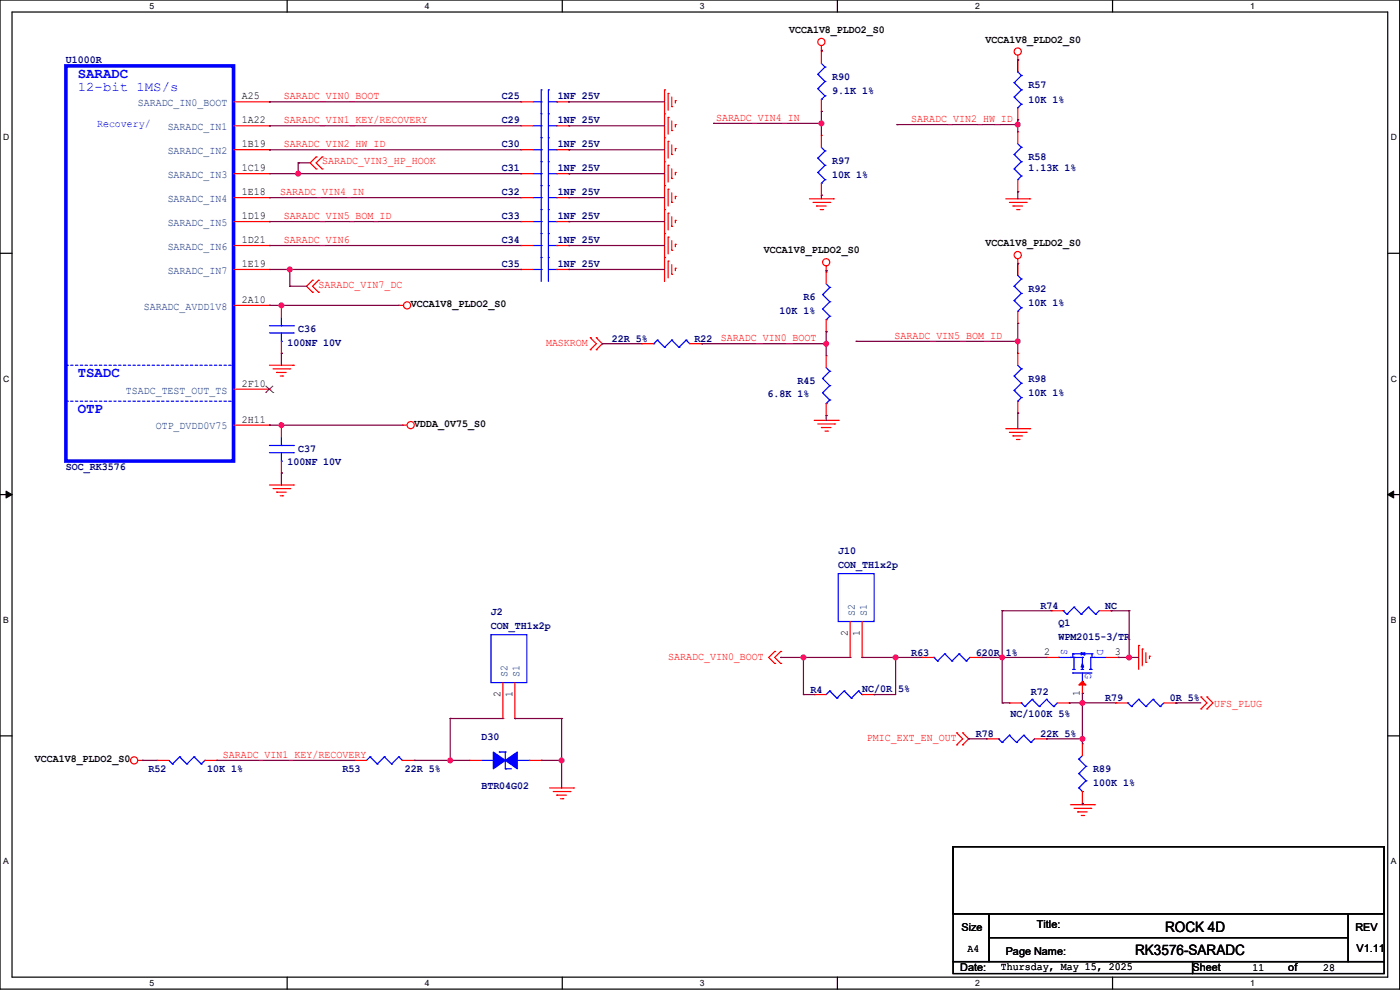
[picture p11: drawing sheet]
<svg xmlns="http://www.w3.org/2000/svg" width="594mm" height="420mm" viewBox="0 0 594 420" stroke-linecap="round" stroke-linejoin="round" font-family="sans-serif">
<defs><g id="words">
<g font-size="6.1" fill="#00f">
<text x="33" y="33">SARADC</text>
<text x="33" y="160">TSADC</text>
<text x="33" y="175.3">OTP</text>
</g>
<g font-size="6.1">
<text x="494.3" y="395.2">ROCK 4D</text>
<text x="481.6" y="405.3">RK3576-SARADC</text>
</g>
<text font-size="5.6" fill="#00f" x="33" y="38.7">12-bit 1MS/s</text>
<g font-size="4.6">
<text x="334.8" y="14">VCCA1V8_PLDO2_S0</text>
<text x="418.1" y="18.1">VCCA1V8_PLDO2_S0</text>
<text x="102.6" y="42.2">A25</text>
<text x="102.6" y="52.3">1A22</text>
<text x="102.6" y="62.5">1B19</text>
<text x="102.6" y="72.6">1C19</text>
<text x="102.6" y="82.8">1E18</text>
<text x="102.6" y="93">1D19</text>
<text x="102.6" y="103.1">1D21</text>
<text x="324.1" y="107.5">VCCA1V8_PLDO2_S0</text>
<text x="418.1" y="104.5">VCCA1V8_PLDO2_S0</text>
<text x="102.6" y="113.3">1E19</text>
<text x="102.6" y="128.5">2A10</text>
<text x="174.3" y="130.4">VCCA1V8_PLDO2_S0</text>
<text x="102.6" y="164.1">2F10</text>
<text x="102.6" y="179.3">2H11</text>
<text x="175.8" y="181.2">VDDA_0V75_S0</text>
<text x="359.7" y="269.8" transform="rotate(-90 359.7 269.8)">2</text>
<text x="364.7" y="269.8" transform="rotate(-90 364.7 269.8)">1</text>
<text x="443" y="277.9">2</text>
<text x="473" y="277.9">3</text>
<text x="212.3" y="295.7" transform="rotate(-90 212.3 295.7)">2</text>
<text x="217.4" y="295.7" transform="rotate(-90 217.4 295.7)">1</text>
<text x="458.2" y="295.2" transform="rotate(-90 458.2 295.2)">1</text>
<text x="14.8" y="323.4">VCCA1V8_PLDO2_S0</text>
<text x="407.9" y="394.8">Size</text>
<text x="439.9" y="393.8">Title:</text>
<text x="575.1" y="394.8">REV</text>
<text x="410.5" y="404">A4</text>
<text x="426.7" y="404.9">Page Name:</text>
<text x="575.6" y="403.9">V1.11</text>
<text x="407.4" y="412">Date:</text>
<text x="424.7" y="411.6">Thursday, May 15, 2025</text>
<text x="506" y="412">Sheet</text>
<text x="531.4" y="412.1">11</text>
<text x="546.6" y="412">of</text>
<text x="561.4" y="412.1">28</text>
</g>
<g font-size="4.6" fill="#000080">
<text x="28" y="26.7">U1000R</text>
<text x="353.1" y="33.8">R90</text>
<text x="212.9" y="42">C25</text>
<text x="236.7" y="42">1NF 25V</text>
<text x="353.1" y="39.9">9.1K 1%</text>
<text x="436.4" y="37.4">R57</text>
<text x="436.4" y="43.5">10K 1%</text>
<text x="212.9" y="52.1">C29</text>
<text x="236.7" y="52.1">1NF 25V</text>
<text x="212.9" y="62.3">C30</text>
<text x="236.7" y="62.3">1NF 25V</text>
<text x="353.1" y="69.4">R97</text>
<text x="436.4" y="67.9">R58</text>
<text x="212.9" y="72.5">C31</text>
<text x="236.7" y="72.5">1NF 25V</text>
<text x="353.1" y="75.5">10K 1%</text>
<text x="436.4" y="72.5">1.13K 1%</text>
<text x="212.9" y="82.6">C32</text>
<text x="236.7" y="82.6">1NF 25V</text>
<text x="212.9" y="92.8">C33</text>
<text x="236.7" y="92.8">1NF 25V</text>
<text x="212.9" y="102.9">C34</text>
<text x="236.7" y="102.9">1NF 25V</text>
<text x="212.9" y="113.1">C35</text>
<text x="236.7" y="113.1">1NF 25V</text>
<text x="436.4" y="123.8">R92</text>
<text x="340.9" y="127.3">R6</text>
<text x="436.4" y="129.9">10K 1%</text>
<text x="330.7" y="133.4">10K 1%</text>
<text x="126.5" y="141">C36</text>
<text x="121.9" y="146.6">100NF 10V</text>
<text x="259.6" y="145.1">22R 5%</text>
<text x="294.7" y="145.1">R22</text>
<text x="436.4" y="161.9">R98</text>
<text x="338.3" y="162.9">R45</text>
<text x="436.4" y="168">10K 1%</text>
<text x="325.6" y="168.5">6.8K 1%</text>
<text x="126.5" y="191.8">C37</text>
<text x="121.9" y="197.4">100NF 10V</text>
<text x="28" y="199.5">SOC_RK3576</text>
<text x="355.6" y="235">J10</text>
<text x="355.6" y="241.1">CON_TH1x2p</text>
<text x="208.3" y="260.9">J2</text>
<text x="441.5" y="258.4">R74</text>
<text x="468.9" y="258.4">NC</text>
<text x="208.3" y="267">CON_TH1x2p</text>
<text x="449.1" y="265.5">Q1</text>
<text x="449.1" y="271.6">WPM2015-3/TR</text>
<text x="386.6" y="278.2">R63</text>
<text x="414" y="278.2">620R 1%</text>
<text x="343.9" y="293.9">R4</text>
<text x="365.8" y="293.4">NC/0R 5%</text>
<text x="437.4" y="295">R72</text>
<text x="468.9" y="297.5">R79</text>
<text x="496.3" y="297.5">0R 5%</text>
<text x="428.8" y="304.1">NC/100K 5%</text>
<text x="204.2" y="313.8">D30</text>
<text x="414" y="312.7">R78</text>
<text x="441.5" y="312.7">22K 5%</text>
<text x="63" y="327.5">R52</text>
<text x="87.9" y="327.5">10K 1%</text>
<text x="145.3" y="327.5">R53</text>
<text x="171.7" y="327.5">22R 5%</text>
<text x="463.8" y="327.5">R89</text>
<text x="204.2" y="334.6">BTR04G02</text>
<text x="463.8" y="333.6">100K 1%</text>
</g>
<g font-size="4.6" fill="#004080">
<text x="58.4" y="45">SARADC_IN0_BOOT</text>
<text x="71.1" y="55.2">SARADC_IN1</text>
<text x="71.1" y="65.3">SARADC_IN2</text>
<text x="71.1" y="75.5">SARADC_IN3</text>
<text x="71.1" y="85.7">SARADC_IN4</text>
<text x="71.1" y="95.8">SARADC_IN5</text>
<text x="71.1" y="106">SARADC_IN6</text>
<text x="71.1" y="116.1">SARADC_IN7</text>
<text x="61" y="131.4">SARADC_AVDD1V8</text>
<text x="53.4" y="166.9">TSADC_TEST_OUT_TS</text>
<text x="66.1" y="182.2">OTP_DVDD0V75</text>
<text x="362.6" y="261.1" transform="rotate(-90 362.6 261.1)">S2</text>
<text x="367.7" y="261.1" transform="rotate(-90 367.7 261.1)">S1</text>
<text x="215.3" y="287" transform="rotate(-90 215.3 287)">S2</text>
<text x="220.4" y="287" transform="rotate(-90 220.4 287)">S1</text>
</g>
<g font-size="4.6" fill="#f00">
<text x="120.4" y="42.1">SARADC_VIN0_BOOT</text>
<text x="120.4" y="52.2">SARADC_VIN1_KEY/RECOVERY</text>
<text x="303.8" y="51.2">SARADC_VIN4_IN</text>
<text x="386.6" y="51.7">SARADC_VIN2_HW_ID</text>
<text x="120.4" y="62.4">SARADC_VIN2_HW_ID</text>
<text x="136.7" y="69.7">SARADC_VIN3_HP_HOOK</text>
<text x="118.9" y="82.7">SARADC_VIN4_IN</text>
<text x="120.4" y="92.9">SARADC_VIN5_BOM_ID</text>
<text x="120.4" y="103">SARADC_VIN6</text>
<text x="135.1" y="122">SARADC_VIN7_DC</text>
<text x="379.5" y="143.7">SARADC_VIN5_BOM_ID</text>
<text x="231.7" y="146.9">MASKROM</text>
<text x="305.8" y="144.7">SARADC_VIN0_BOOT</text>
<text x="283.5" y="280">SARADC_VIN0_BOOT</text>
<text x="515.1" y="299.8">UFS_PLUG</text>
<text x="367.8" y="314.6">PMIC_EXT_EN_OUT</text>
<text x="94.5" y="321.5">SARADC_VIN1_KEY/RECOVERY</text>
</g>
<g font-size="4.6" fill="#00f">
<text x="41.2" y="54">Recovery/</text>
<text x="450.3" y="275.4" transform="rotate(90 450.3 275.4)">S</text>
<text x="465.5" y="275.4" transform="rotate(90 465.5 275.4)">D</text>
<text x="460.4" y="285.5" transform="rotate(90 460.4 285.5)">G</text>
</g>
<g font-size="3.6">
<text x="63.5" y="3.8">5</text>
<text x="180.2" y="3.8">4</text>
<text x="296.9" y="3.8">3</text>
<text x="413.7" y="3.8">2</text>
<text x="530.4" y="3.8">1</text>
<text x="1.3" y="59.5">D</text>
<text x="590.1" y="59.5">D</text>
<text x="1.3" y="161.9">C</text>
<text x="590.1" y="161.9">C</text>
<text x="1.3" y="264.3">B</text>
<text x="590.1" y="264.3">B</text>
<text x="1.3" y="366.6">A</text>
<text x="590.1" y="366.6">A</text>
<text x="63.5" y="418.3">5</text>
<text x="180.2" y="418.3">4</text>
<text x="296.9" y="418.3">3</text>
<text x="413.7" y="418.3">2</text>
<text x="530.4" y="418.3">1</text>
</g>
</g></defs>
<path d="M0 0h593.9v419.6h-593.9zM5.1 5.1h583.7v409.4h-583.7z" fill="none" stroke="#000" stroke-width=".51"/>
<g fill="#fff">
<path d="M63.5 .5h2v4.1h-2z"/>
<path d="M63.5 415.1h2v4h-2z"/>
</g>
<path d="M121.8 0v5.1M121.8 414.5v5.1" fill="none" stroke="#000" stroke-width=".51"/>
<g fill="#fff">
<path d="M180.2 .5h2v4.1h-2z"/>
<path d="M180.2 415.1h2v4h-2z"/>
</g>
<path d="M238.6 0v5.1M238.6 414.5v5.1" fill="none" stroke="#000" stroke-width=".51"/>
<g fill="#fff">
<path d="M296.9 .5h2.1v4.1h-2.1z"/>
<path d="M296.9 415.1h2.1v4h-2.1z"/>
</g>
<path d="M355.3 0v5.1M355.3 414.5v5.1" fill="none" stroke="#000" stroke-width=".51"/>
<g fill="#fff">
<path d="M413.7 .5h2v4.1h-2z"/>
<path d="M413.7 415.1h2v4h-2z"/>
</g>
<path d="M472 0v5.1M472 414.5v5.1" fill="none" stroke="#000" stroke-width=".51"/>
<g fill="#fff">
<path d="M530.4 .5h2v4.1h-2z"/>
<path d="M530.4 415.1h2v4h-2z"/>
<path d="M1.3 56.3h2.6v4h-2.6z"/>
<path d="M590.1 56.3h2.6v4h-2.6z"/>
<path d="M1.3 158.6h2.6v4.1h-2.6z"/>
<path d="M590.1 158.6h2.6v4.1h-2.6z"/>
</g>
<path d="M0 107.5h5.1M588.8 107.5h5.1" fill="none" stroke="#000" stroke-width=".51"/>
<g fill="#fff">
<path d="M1.3 261h2.4v4.1h-2.4z"/>
<path d="M590.1 261h2.4v4.1h-2.4z"/>
</g>
<path d="M0 209.8h5.1M588.8 209.8h5.1" fill="none" stroke="#000" stroke-width=".51"/>
<path d="M2.6 208.3l2.5 1.5-2.5 1.5zM588.8 209.8l2.5-1.5v3z" fill="#000" stroke="#000" stroke-width=".42"/>
<g fill="#fff">
<path d="M1.3 363.4h2.4v4h-2.4z"/>
<path d="M590.1 363.4h2.4v4h-2.4z"/>
</g>
<path d="M0 312.2h5.1M588.8 312.2h5.1" fill="none" stroke="#000" stroke-width=".51"/>
<path d="M343.4 84.3h10.2" fill="none" stroke="#f00" stroke-width=".51"/>
<circle cx="353.6" cy="84.3" r=".25" fill="#f00"/>
<path d="M345 85.9h7.1" fill="none" stroke="#f00" stroke-width=".51"/>
<circle cx="352.1" cy="85.9" r=".25" fill="#f00"/>
<path d="M346.5 87.4h4" fill="none" stroke="#f00" stroke-width=".51"/>
<circle cx="346.5" cy="87.4" r=".25" fill="#f00"/>
<path d="M348 88.9h1" fill="none" stroke="#f00" stroke-width=".51"/>
<circle cx="349" cy="88.9" r=".25" fill="#f00"/>
<path d="M431.8 23.4v2" fill="none" stroke="#f00" stroke-width=".51"/>
<circle cx="431.8" cy="25.4" r=".25" fill="#f00"/>
<g fill="none" stroke="#f00" stroke-width=".51">
<path d="M426.7 84.3h10.2"/>
<circle cx="431.8" cy="21.9" r="1.51"/>
</g>
<circle cx="436.9" cy="84.3" r=".25" fill="#f00"/>
<path d="M428.3 85.9h7.1" fill="none" stroke="#f00" stroke-width=".51"/>
<circle cx="435.4" cy="85.9" r=".25" fill="#f00"/>
<path d="M429.8 87.4h4.1" fill="none" stroke="#f00" stroke-width=".51"/>
<circle cx="429.8" cy="87.4" r=".25" fill="#f00"/>
<path d="M431.3 88.9h1" fill="none" stroke="#f00" stroke-width=".51"/>
<circle cx="432.3" cy="88.9" r=".25" fill="#f00"/>
<path d="M431.8 109.7v2.1" fill="none" stroke="#f00" stroke-width=".51"/>
<circle cx="431.8" cy="111.8" r=".25" fill="#f00"/>
<g fill="none" stroke="#f00" stroke-width=".51">
<path d="M426.7 181.9h10.2"/>
<circle cx="431.8" cy="108.2" r="1.51"/>
</g>
<circle cx="436.9" cy="181.9" r=".25" fill="#f00"/>
<path d="M428.3 183.4h7.1" fill="none" stroke="#f00" stroke-width=".51"/>
<circle cx="435.4" cy="183.4" r=".25" fill="#f00"/>
<path d="M429.8 184.9h4.1" fill="none" stroke="#f00" stroke-width=".51"/>
<circle cx="429.8" cy="184.9" r=".25" fill="#f00"/>
<path d="M431.3 186.5h1" fill="none" stroke="#f00" stroke-width=".51"/>
<circle cx="432.3" cy="186.5" r=".25" fill="#f00"/>
<path d="M170.7 180.4h2" fill="none" stroke="#f00" stroke-width=".51"/>
<circle cx="170.7" cy="180.4" r=".25" fill="#f00"/>
<g fill="none" stroke="#f00" stroke-width=".51">
<path d="M169.2 129.6h2"/>
<circle cx="174.3" cy="180.4" r="1.51"/>
</g>
<circle cx="169.2" cy="129.6" r=".25" fill="#f00"/>
<g fill="none" stroke="#f00" stroke-width=".51">
<path d="M114.3 155h10.2"/>
<circle cx="172.7" cy="129.6" r="1.51"/>
</g>
<circle cx="124.5" cy="155" r=".25" fill="#f00"/>
<path d="M115.8 156.5h7.2" fill="none" stroke="#f00" stroke-width=".51"/>
<circle cx="123" cy="156.5" r=".25" fill="#f00"/>
<path d="M117.4 158h4" fill="none" stroke="#f00" stroke-width=".51"/>
<circle cx="117.4" cy="158" r=".25" fill="#f00"/>
<path d="M118.9 159.5h1" fill="none" stroke="#f00" stroke-width=".51"/>
<circle cx="119.9" cy="159.5" r=".25" fill="#f00"/>
<path d="M114.3 205.8h10.2" fill="none" stroke="#f00" stroke-width=".51"/>
<circle cx="124.5" cy="205.8" r=".25" fill="#f00"/>
<path d="M115.8 207.3h7.2" fill="none" stroke="#f00" stroke-width=".51"/>
<circle cx="123" cy="207.3" r=".25" fill="#f00"/>
<path d="M117.4 208.8h4" fill="none" stroke="#f00" stroke-width=".51"/>
<circle cx="117.4" cy="208.8" r=".25" fill="#f00"/>
<path d="M118.9 210.3h1" fill="none" stroke="#f00" stroke-width=".51"/>
<circle cx="119.9" cy="210.3" r=".25" fill="#f00"/>
<path d="M350.5 112.8v2" fill="none" stroke="#f00" stroke-width=".51"/>
<circle cx="350.5" cy="114.8" r=".25" fill="#f00"/>
<g fill="none" stroke="#f00" stroke-width=".51">
<path d="M345.5 178.3h10.1"/>
<circle cx="350.5" cy="111.3" r="1.51"/>
</g>
<circle cx="355.6" cy="178.3" r=".25" fill="#f00"/>
<path d="M347 179.9h7.1" fill="none" stroke="#f00" stroke-width=".51"/>
<circle cx="354.1" cy="179.9" r=".25" fill="#f00"/>
<path d="M348.5 181.4h4.1" fill="none" stroke="#f00" stroke-width=".51"/>
<circle cx="348.5" cy="181.4" r=".25" fill="#f00"/>
<path d="M350 182.9h1" fill="none" stroke="#f00" stroke-width=".51"/>
<circle cx="351" cy="182.9" r=".25" fill="#f00"/>
<path d="M282 38.1v10.2" fill="none" stroke="#f00" stroke-width=".51"/>
<circle cx="282" cy="38.1" r=".25" fill="#f00"/>
<path d="M283.5 39.6v7.2" fill="none" stroke="#f00" stroke-width=".51"/>
<circle cx="283.5" cy="39.6" r=".25" fill="#f00"/>
<path d="M285 41.2v4" fill="none" stroke="#f00" stroke-width=".51"/>
<circle cx="285" cy="45.2" r=".25" fill="#f00"/>
<path d="M286.5 42.7v1" fill="none" stroke="#f00" stroke-width=".51"/>
<circle cx="286.5" cy="42.7" r=".25" fill="#f00"/>
<path d="M282 48.3v10.1" fill="none" stroke="#f00" stroke-width=".51"/>
<circle cx="282" cy="48.3" r=".25" fill="#f00"/>
<path d="M283.5 49.8v7.1" fill="none" stroke="#f00" stroke-width=".51"/>
<circle cx="283.5" cy="49.8" r=".25" fill="#f00"/>
<path d="M285 51.3v4.1" fill="none" stroke="#f00" stroke-width=".51"/>
<circle cx="285" cy="55.4" r=".25" fill="#f00"/>
<path d="M286.5 52.9v1" fill="none" stroke="#f00" stroke-width=".51"/>
<circle cx="286.5" cy="52.9" r=".25" fill="#f00"/>
<path d="M282 58.4v10.2" fill="none" stroke="#f00" stroke-width=".51"/>
<circle cx="282" cy="58.4" r=".25" fill="#f00"/>
<path d="M283.5 60v7.1" fill="none" stroke="#f00" stroke-width=".51"/>
<circle cx="283.5" cy="60" r=".25" fill="#f00"/>
<path d="M285 61.5v4.1" fill="none" stroke="#f00" stroke-width=".51"/>
<circle cx="285" cy="65.6" r=".25" fill="#f00"/>
<path d="M286.5 63v1" fill="none" stroke="#f00" stroke-width=".51"/>
<circle cx="286.5" cy="63" r=".25" fill="#f00"/>
<path d="M282 68.6v10.2" fill="none" stroke="#f00" stroke-width=".51"/>
<circle cx="282" cy="68.6" r=".25" fill="#f00"/>
<path d="M283.5 70.1v7.1" fill="none" stroke="#f00" stroke-width=".51"/>
<circle cx="283.5" cy="70.1" r=".25" fill="#f00"/>
<path d="M285 71.6v4.1" fill="none" stroke="#f00" stroke-width=".51"/>
<circle cx="285" cy="75.7" r=".25" fill="#f00"/>
<path d="M286.5 73.2v1" fill="none" stroke="#f00" stroke-width=".51"/>
<circle cx="286.5" cy="73.2" r=".25" fill="#f00"/>
<path d="M282 78.8v10.1" fill="none" stroke="#f00" stroke-width=".51"/>
<circle cx="282" cy="78.8" r=".25" fill="#f00"/>
<path d="M283.5 80.3v7.1" fill="none" stroke="#f00" stroke-width=".51"/>
<circle cx="283.5" cy="80.3" r=".25" fill="#f00"/>
<path d="M285 81.8v4.1" fill="none" stroke="#f00" stroke-width=".51"/>
<circle cx="285" cy="85.9" r=".25" fill="#f00"/>
<path d="M286.5 83.3v1" fill="none" stroke="#f00" stroke-width=".51"/>
<circle cx="286.5" cy="83.3" r=".25" fill="#f00"/>
<path d="M282 88.9v10.2" fill="none" stroke="#f00" stroke-width=".51"/>
<circle cx="282" cy="88.9" r=".25" fill="#f00"/>
<path d="M283.5 90.4v7.2" fill="none" stroke="#f00" stroke-width=".51"/>
<circle cx="283.5" cy="90.4" r=".25" fill="#f00"/>
<path d="M285 92v4" fill="none" stroke="#f00" stroke-width=".51"/>
<circle cx="285" cy="96" r=".25" fill="#f00"/>
<path d="M286.5 93.5v1" fill="none" stroke="#f00" stroke-width=".51"/>
<circle cx="286.5" cy="93.5" r=".25" fill="#f00"/>
<path d="M282 99.1v10.1" fill="none" stroke="#f00" stroke-width=".51"/>
<circle cx="282" cy="99.1" r=".25" fill="#f00"/>
<path d="M283.5 100.6v7.1" fill="none" stroke="#f00" stroke-width=".51"/>
<circle cx="283.5" cy="100.6" r=".25" fill="#f00"/>
<path d="M285 102.1v4.1" fill="none" stroke="#f00" stroke-width=".51"/>
<circle cx="285" cy="106.2" r=".25" fill="#f00"/>
<path d="M286.5 103.7v1" fill="none" stroke="#f00" stroke-width=".51"/>
<circle cx="286.5" cy="103.7" r=".25" fill="#f00"/>
<path d="M282 109.2v10.2" fill="none" stroke="#f00" stroke-width=".51"/>
<circle cx="282" cy="109.2" r=".25" fill="#f00"/>
<path d="M283.5 110.8v7.1" fill="none" stroke="#f00" stroke-width=".51"/>
<circle cx="283.5" cy="110.8" r=".25" fill="#f00"/>
<path d="M285 112.3v4.1" fill="none" stroke="#f00" stroke-width=".51"/>
<circle cx="285" cy="116.4" r=".25" fill="#f00"/>
<path d="M286.5 113.8v1" fill="none" stroke="#f00" stroke-width=".51"/>
<circle cx="286.5" cy="113.8" r=".25" fill="#f00"/>
<path d="M58.4 322.6h2.1" fill="none" stroke="#f00" stroke-width=".51"/>
<circle cx="60.5" cy="322.6" r=".25" fill="#f00"/>
<g fill="none" stroke="#f00" stroke-width=".51">
<path d="M348.5 19.3v2.1"/>
<circle cx="56.9" cy="322.6" r="1.51"/>
</g>
<circle cx="348.5" cy="21.4" r=".25" fill="#f00"/>
<g fill="none" stroke="#f00" stroke-width=".51">
<path d="M483.1 273.8v10.2"/>
<circle cx="348.5" cy="17.8" r="1.51"/>
</g>
<circle cx="483.1" cy="273.8" r=".25" fill="#f00"/>
<path d="M484.7 275.4v7.1" fill="none" stroke="#f00" stroke-width=".51"/>
<circle cx="484.7" cy="275.4" r=".25" fill="#f00"/>
<path d="M486.2 276.9v4" fill="none" stroke="#f00" stroke-width=".51"/>
<circle cx="486.2" cy="280.9" r=".25" fill="#f00"/>
<path d="M487.7 278.4v1" fill="none" stroke="#f00" stroke-width=".51"/>
<circle cx="487.7" cy="278.4" r=".25" fill="#f00"/>
<path d="M454.2 341.4h10.1" fill="none" stroke="#f00" stroke-width=".51"/>
<circle cx="464.3" cy="341.4" r=".25" fill="#f00"/>
<path d="M455.7 342.9h7.1" fill="none" stroke="#f00" stroke-width=".51"/>
<circle cx="462.8" cy="342.9" r=".25" fill="#f00"/>
<path d="M457.2 344.4h4.1" fill="none" stroke="#f00" stroke-width=".51"/>
<circle cx="457.2" cy="344.4" r=".25" fill="#f00"/>
<path d="M458.7 346h1.1" fill="none" stroke="#f00" stroke-width=".51"/>
<circle cx="459.8" cy="346" r=".25" fill="#f00"/>
<path d="M233.2 334.3h10.2" fill="none" stroke="#f00" stroke-width=".51"/>
<circle cx="243.4" cy="334.3" r=".25" fill="#f00"/>
<path d="M234.7 335.8h7.1" fill="none" stroke="#f00" stroke-width=".51"/>
<circle cx="241.8" cy="335.8" r=".25" fill="#f00"/>
<path d="M236.2 337.3h4.1" fill="none" stroke="#f00" stroke-width=".51"/>
<circle cx="236.2" cy="337.3" r=".25" fill="#f00"/>
<path d="M237.8 338.9h1" fill="none" stroke="#f00" stroke-width=".51"/>
<circle cx="238.8" cy="338.9" r=".25" fill="#f00"/>
<path d="M255.5 145.8l-2.5 2.6" fill="none" stroke="#f00" stroke-width=".51"/>
<circle cx="253" cy="148.4" r=".25" fill="#f00"/>
<path d="M253 143.3l2.5 2.5" fill="none" stroke="#f00" stroke-width=".51"/>
<circle cx="253" cy="143.3" r=".25" fill="#f00"/>
<path d="M250.5 143.3l2.5 2.5" fill="none" stroke="#f00" stroke-width=".51"/>
<circle cx="250.5" cy="143.3" r=".25" fill="#f00"/>
<path d="M253 145.8l-2.5 2.6" fill="none" stroke="#f00" stroke-width=".51"/>
<circle cx="250.5" cy="148.4" r=".25" fill="#f00"/>
<path d="M132.6 118.9l-2.5 2.5" fill="none" stroke="#f00" stroke-width=".51"/>
<circle cx="132.6" cy="118.9" r=".25" fill="#f00"/>
<path d="M130.1 121.4l2.5 2.6" fill="none" stroke="#f00" stroke-width=".51"/>
<circle cx="132.6" cy="124" r=".25" fill="#f00"/>
<path d="M132.6 121.4l2.5 2.6" fill="none" stroke="#f00" stroke-width=".51"/>
<circle cx="135.1" cy="124" r=".25" fill="#f00"/>
<path d="M135.1 118.9l-2.5 2.5" fill="none" stroke="#f00" stroke-width=".51"/>
<circle cx="135.1" cy="118.9" r=".25" fill="#f00"/>
<path d="M134.1 66.6l-2.5 2.5" fill="none" stroke="#f00" stroke-width=".51"/>
<circle cx="134.1" cy="66.6" r=".25" fill="#f00"/>
<path d="M131.6 69.1l2.5 2.5" fill="none" stroke="#f00" stroke-width=".51"/>
<circle cx="134.1" cy="71.6" r=".25" fill="#f00"/>
<path d="M134.1 69.1l2.6 2.5" fill="none" stroke="#f00" stroke-width=".51"/>
<circle cx="136.7" cy="71.6" r=".25" fill="#f00"/>
<path d="M136.7 66.6l-2.6 2.5" fill="none" stroke="#f00" stroke-width=".51"/>
<circle cx="136.7" cy="66.6" r=".25" fill="#f00"/>
<path d="M514.6 298.2l-2.5 2.6" fill="none" stroke="#f00" stroke-width=".51"/>
<circle cx="512.1" cy="300.8" r=".25" fill="#f00"/>
<path d="M512.1 295.7l2.5 2.5" fill="none" stroke="#f00" stroke-width=".51"/>
<circle cx="512.1" cy="295.7" r=".25" fill="#f00"/>
<path d="M512.1 298.2l-2.6 2.6" fill="none" stroke="#f00" stroke-width=".51"/>
<circle cx="509.5" cy="300.8" r=".25" fill="#f00"/>
<path d="M509.5 295.7l2.6 2.5" fill="none" stroke="#f00" stroke-width=".51"/>
<circle cx="509.5" cy="295.7" r=".25" fill="#f00"/>
<path d="M326.2 278.9l2.5 2.6" fill="none" stroke="#f00" stroke-width=".51"/>
<circle cx="328.7" cy="281.5" r=".25" fill="#f00"/>
<path d="M328.7 276.4l-2.5 2.5" fill="none" stroke="#f00" stroke-width=".51"/>
<circle cx="328.7" cy="276.4" r=".25" fill="#f00"/>
<path d="M328.7 278.9l2.5 2.6" fill="none" stroke="#f00" stroke-width=".51"/>
<circle cx="331.2" cy="281.5" r=".25" fill="#f00"/>
<path d="M331.2 276.4l-2.5 2.5" fill="none" stroke="#f00" stroke-width=".51"/>
<circle cx="331.2" cy="276.4" r=".25" fill="#f00"/>
<path d="M408.5 310.9l2.5 2.6" fill="none" stroke="#f00" stroke-width=".51"/>
<circle cx="408.5" cy="310.9" r=".25" fill="#f00"/>
<path d="M411 313.5l-2.5 2.5" fill="none" stroke="#f00" stroke-width=".51"/>
<circle cx="408.5" cy="316" r=".25" fill="#f00"/>
<path d="M408.5 313.5l-2.6 2.5" fill="none" stroke="#f00" stroke-width=".51"/>
<circle cx="405.9" cy="316" r=".25" fill="#f00"/>
<path d="M405.9 310.9l2.6 2.6" fill="none" stroke="#f00" stroke-width=".51"/>
<circle cx="405.9" cy="310.9" r=".25" fill="#f00"/>
<path d="M404.4 359.2h182.9v28.4h-182.9zM404.4 387.6h15.2v20.3h-15.2zM419.6 387.6h152.4v10.2h-152.4zM419.6 397.8h152.4v10.1h-152.4zM572 387.6h15.3v20.3h-15.3zM404.4 407.9h101.6v5.1h-101.6zM506 407.9h81.3v5.1h-81.3z" fill="none" stroke="#000" stroke-width=".51"/>
<path d="M119.4 192v3.6" fill="none" stroke="#00f" stroke-width=".51"/>
<circle cx="119.4" cy="195.6" r=".25" fill="#00f"/>
<path d="M119.4 185.4v3.6" fill="none" stroke="#00f" stroke-width=".51"/>
<circle cx="119.4" cy="189" r=".25" fill="#00f"/>
<path d="M114.3 192h10.2" fill="none" stroke="#00f" stroke-width=".51"/>
<circle cx="124.5" cy="192" r=".25" fill="#00f"/>
<path d="M114.3 189h10.2" fill="none" stroke="#00f" stroke-width=".51"/>
<circle cx="124.5" cy="189" r=".25" fill="#00f"/>
<path d="M119.4 180.4v5" fill="none" stroke="#f00" stroke-width=".51"/>
<circle cx="119.4" cy="180.4" r=".25" fill="#f00"/>
<path d="M119.4 195.6v5.1" fill="none" stroke="#f00" stroke-width=".51"/>
<circle cx="119.4" cy="200.7" r=".25" fill="#f00"/>
<path d="M431.8 155l1.5 1.5" fill="none" stroke="#00f" stroke-width=".51"/>
<circle cx="433.3" cy="156.5" r=".25" fill="#00f"/>
<path d="M433.3 156.5l-3 3" fill="none" stroke="#00f" stroke-width=".51"/>
<circle cx="430.3" cy="159.5" r=".25" fill="#00f"/>
<path d="M430.3 159.5l3 3.1" fill="none" stroke="#00f" stroke-width=".51"/>
<circle cx="433.3" cy="162.6" r=".25" fill="#00f"/>
<path d="M433.3 162.6l-3 3" fill="none" stroke="#00f" stroke-width=".51"/>
<circle cx="430.3" cy="165.6" r=".25" fill="#00f"/>
<path d="M430.3 165.6l3 3.1" fill="none" stroke="#00f" stroke-width=".51"/>
<circle cx="433.3" cy="168.7" r=".25" fill="#00f"/>
<path d="M433.3 168.7l-1.5 1.5" fill="none" stroke="#00f" stroke-width=".51"/>
<circle cx="431.8" cy="170.2" r=".25" fill="#00f"/>
<path d="M431.8 149.9v5.1" fill="none" stroke="#f00" stroke-width=".51"/>
<circle cx="431.8" cy="149.9" r=".25" fill="#f00"/>
<path d="M431.8 170.2v5.1" fill="none" stroke="#f00" stroke-width=".51"/>
<circle cx="431.8" cy="175.3" r=".25" fill="#f00"/>
<path d="M204.2 322.6h5.1" fill="none" stroke="#00f" stroke-width=".51"/>
<circle cx="209.3" cy="322.6" r=".25" fill="#00f"/>
<path d="M219.5 322.6h5.1" fill="none" stroke="#00f" stroke-width=".51"/>
<circle cx="224.6" cy="322.6" r=".25" fill="#00f"/>
<path d="M214.4 326.2h2.5" fill="none" stroke="#00f" stroke-width=".51"/>
<circle cx="214.4" cy="326.2" r=".25" fill="#00f"/>
<path d="M214.4 319v7.2" fill="none" stroke="#00f" stroke-width=".51"/>
<circle cx="214.4" cy="319" r=".25" fill="#00f"/>
<path d="M211.9 319h2.5" fill="none" stroke="#00f" stroke-width=".51"/>
<circle cx="211.9" cy="319" r=".25" fill="#00f"/>
<g fill="#00f" stroke="#00f" stroke-width=".51">
<path d="M209.3 319l5.1 3.6-5.1 3.6z" fill-rule="evenodd"/>
<path d="M214.4 322.6l5.1-3.6v7.2z" fill-rule="evenodd"/>
</g>
<path d="M199.2 322.6h5" fill="none" stroke="#f00" stroke-width=".51"/>
<circle cx="199.2" cy="322.6" r=".25" fill="#f00"/>
<path d="M224.6 322.6h5" fill="none" stroke="#f00" stroke-width=".51"/>
<circle cx="229.6" cy="322.6" r=".25" fill="#f00"/>
<path d="M232.7 73.7h3.5" fill="none" stroke="#00f" stroke-width=".51"/>
<circle cx="236.2" cy="73.7" r=".25" fill="#00f"/>
<path d="M226.1 73.7h3.5" fill="none" stroke="#00f" stroke-width=".51"/>
<circle cx="229.6" cy="73.7" r=".25" fill="#00f"/>
<path d="M232.7 68.6v10.2" fill="none" stroke="#00f" stroke-width=".51"/>
<circle cx="232.7" cy="68.6" r=".25" fill="#00f"/>
<path d="M229.6 68.6v10.2" fill="none" stroke="#00f" stroke-width=".51"/>
<circle cx="229.6" cy="68.6" r=".25" fill="#00f"/>
<path d="M221 73.7h5.1" fill="none" stroke="#f00" stroke-width=".51"/>
<circle cx="221" cy="73.7" r=".25" fill="#f00"/>
<path d="M236.2 73.7h5.1" fill="none" stroke="#f00" stroke-width=".51"/>
<circle cx="241.3" cy="73.7" r=".25" fill="#f00"/>
<path d="M459.3 320.6l-1.6 1.5" fill="none" stroke="#00f" stroke-width=".51"/>
<circle cx="457.7" cy="322.1" r=".25" fill="#00f"/>
<path d="M457.7 322.1l3.1 3" fill="none" stroke="#00f" stroke-width=".51"/>
<circle cx="460.8" cy="325.1" r=".25" fill="#00f"/>
<path d="M460.8 325.1l-3.1 3.1" fill="none" stroke="#00f" stroke-width=".51"/>
<circle cx="457.7" cy="328.2" r=".25" fill="#00f"/>
<path d="M457.7 328.2l3.1 3" fill="none" stroke="#00f" stroke-width=".51"/>
<circle cx="460.8" cy="331.2" r=".25" fill="#00f"/>
<path d="M460.8 331.2l-3.1 3.1" fill="none" stroke="#00f" stroke-width=".51"/>
<circle cx="457.7" cy="334.3" r=".25" fill="#00f"/>
<path d="M457.7 334.3l1.6 1.5" fill="none" stroke="#00f" stroke-width=".51"/>
<circle cx="459.3" cy="335.8" r=".25" fill="#00f"/>
<path d="M459.3 315.5v5.1" fill="none" stroke="#f00" stroke-width=".51"/>
<circle cx="459.3" cy="315.5" r=".25" fill="#f00"/>
<path d="M459.3 335.8v5.1" fill="none" stroke="#f00" stroke-width=".51"/>
<circle cx="459.3" cy="340.9" r=".25" fill="#f00"/>
<path d="M232.7 53.4h3.5" fill="none" stroke="#00f" stroke-width=".51"/>
<circle cx="236.2" cy="53.4" r=".25" fill="#00f"/>
<path d="M226.1 53.4h3.5" fill="none" stroke="#00f" stroke-width=".51"/>
<circle cx="229.6" cy="53.4" r=".25" fill="#00f"/>
<path d="M232.7 48.3v10.1" fill="none" stroke="#00f" stroke-width=".51"/>
<circle cx="232.7" cy="48.3" r=".25" fill="#00f"/>
<path d="M229.6 48.3v10.1" fill="none" stroke="#00f" stroke-width=".51"/>
<circle cx="229.6" cy="48.3" r=".25" fill="#00f"/>
<path d="M221 53.4h5.1" fill="none" stroke="#f00" stroke-width=".51"/>
<circle cx="221" cy="53.4" r=".25" fill="#f00"/>
<path d="M236.2 53.4h5.1" fill="none" stroke="#f00" stroke-width=".51"/>
<circle cx="241.3" cy="53.4" r=".25" fill="#f00"/>
<path d="M438.9 313.5l-1.5 1.5" fill="none" stroke="#00f" stroke-width=".51"/>
<circle cx="437.4" cy="315" r=".25" fill="#00f"/>
<path d="M434.4 311.9l3 3.1" fill="none" stroke="#00f" stroke-width=".51"/>
<circle cx="434.4" cy="311.9" r=".25" fill="#00f"/>
<path d="M434.4 311.9l-3.1 3.1" fill="none" stroke="#00f" stroke-width=".51"/>
<circle cx="431.3" cy="315" r=".25" fill="#00f"/>
<path d="M428.3 311.9l3 3.1" fill="none" stroke="#00f" stroke-width=".51"/>
<circle cx="428.3" cy="311.9" r=".25" fill="#00f"/>
<path d="M428.3 311.9l-3.1 3.1" fill="none" stroke="#00f" stroke-width=".51"/>
<circle cx="425.2" cy="315" r=".25" fill="#00f"/>
<path d="M423.7 313.5l1.5 1.5" fill="none" stroke="#00f" stroke-width=".51"/>
<circle cx="423.7" cy="313.5" r=".25" fill="#00f"/>
<path d="M438.9 313.5h5.1" fill="none" stroke="#f00" stroke-width=".51"/>
<circle cx="444" cy="313.5" r=".25" fill="#f00"/>
<path d="M418.6 313.5h5.1" fill="none" stroke="#f00" stroke-width=".51"/>
<circle cx="418.6" cy="313.5" r=".25" fill="#f00"/>
<path d="M232.7 104.2h3.5" fill="none" stroke="#00f" stroke-width=".51"/>
<circle cx="236.2" cy="104.2" r=".25" fill="#00f"/>
<path d="M226.1 104.2h3.5" fill="none" stroke="#00f" stroke-width=".51"/>
<circle cx="229.6" cy="104.2" r=".25" fill="#00f"/>
<path d="M232.7 99.1v10.1" fill="none" stroke="#00f" stroke-width=".51"/>
<circle cx="232.7" cy="99.1" r=".25" fill="#00f"/>
<path d="M229.6 99.1v10.1" fill="none" stroke="#00f" stroke-width=".51"/>
<circle cx="229.6" cy="99.1" r=".25" fill="#00f"/>
<path d="M221 104.2h5.1" fill="none" stroke="#f00" stroke-width=".51"/>
<circle cx="221" cy="104.2" r=".25" fill="#f00"/>
<path d="M236.2 104.2h5.1" fill="none" stroke="#f00" stroke-width=".51"/>
<circle cx="241.3" cy="104.2" r=".25" fill="#f00"/>
<path d="M462.8 278.9h1.5" fill="none" stroke="#00f" stroke-width=".51"/>
<circle cx="462.8" cy="278.9" r=".25" fill="#00f"/>
<path d="M462.8 278.9v5.1" fill="none" stroke="#00f" stroke-width=".51"/>
<circle cx="462.8" cy="284" r=".25" fill="#00f"/>
<path d="M455.7 278.9v5.1" fill="none" stroke="#00f" stroke-width=".51"/>
<circle cx="455.7" cy="278.9" r=".25" fill="#00f"/>
<path d="M454.2 278.9h1.5" fill="none" stroke="#00f" stroke-width=".51"/>
<circle cx="454.2" cy="278.9" r=".25" fill="#00f"/>
<path d="M459.3 285.5v3.6" fill="none" stroke="#00f" stroke-width=".51"/>
<circle cx="459.3" cy="289.1" r=".25" fill="#00f"/>
<path d="M455.2 277.4v1.5" fill="none" stroke="#00f" stroke-width=".51"/>
<circle cx="455.2" cy="277.4" r=".25" fill="#00f"/>
<path d="M455.2 277.4h3.5" fill="none" stroke="#00f" stroke-width=".51"/>
<circle cx="455.2" cy="277.4" r=".25" fill="#00f"/>
<path d="M460.3 277.4h3" fill="none" stroke="#00f" stroke-width=".51"/>
<circle cx="463.3" cy="277.4" r=".25" fill="#00f"/>
<path d="M463.3 277.4v1.5" fill="none" stroke="#00f" stroke-width=".51"/>
<circle cx="463.3" cy="278.9" r=".25" fill="#00f"/>
<path d="M458.7 284h1.1" fill="none" stroke="#00f" stroke-width=".51"/>
<circle cx="458.7" cy="284" r=".25" fill="#00f"/>
<path d="M455.2 284h1" fill="none" stroke="#00f" stroke-width=".51"/>
<circle cx="455.2" cy="284" r=".25" fill="#00f"/>
<path d="M462.3 284h1" fill="none" stroke="#00f" stroke-width=".51"/>
<circle cx="462.3" cy="284" r=".25" fill="#00f"/>
<path d="M455.2 285.5h8.1" fill="none" stroke="#00f" stroke-width=".51"/>
<circle cx="455.2" cy="285.5" r=".25" fill="#00f"/>
<path d="M459.3 278.9v2.6" fill="none" stroke="#00f" stroke-width=".51"/>
<circle cx="459.3" cy="278.9" r=".25" fill="#00f"/>
<path d="M455.7 278.9h3.6" fill="none" stroke="#00f" stroke-width=".51"/>
<circle cx="459.3" cy="278.9" r=".25" fill="#00f"/>
<path d="M449.1 278.9h5.1" fill="none" stroke="#00f" stroke-width=".51"/>
<circle cx="449.1" cy="278.9" r=".25" fill="#00f"/>
<path d="M464.3 278.9h5.1" fill="none" stroke="#00f" stroke-width=".51"/>
<circle cx="464.3" cy="278.9" r=".25" fill="#00f"/>
<path d="M458.7 276.9v1" fill="none" stroke="#00f" stroke-width=".51"/>
<circle cx="458.7" cy="276.9" r=".25" fill="#00f"/>
<g fill="#00f" stroke="#00f" stroke-width=".51">
<path d="M458.7 277.4l1.6-.5v1z" fill-rule="evenodd"/>
<path d="M459.3 281.5l.5 1.5h-1.1z" fill-rule="evenodd"/>
</g>
<path d="M459.3 283v1" fill="none" stroke="#00f" stroke-width=".51"/>
<circle cx="459.3" cy="283" r=".25" fill="#00f"/>
<path d="M457.7 290.6l1.6-1.5 1.5 1.5z" fill="#f00" stroke="#f00" stroke-width=".51"/>
<path d="M459.3 289.1v5.1" fill="none" stroke="#f00" stroke-width=".51"/>
<circle cx="459.3" cy="294.2" r=".25" fill="#f00"/>
<path d="M444 278.9h5.1" fill="none" stroke="#f00" stroke-width=".51"/>
<circle cx="444" cy="278.9" r=".25" fill="#f00"/>
<path d="M469.4 278.9h5.1" fill="none" stroke="#f00" stroke-width=".51"/>
<circle cx="474.5" cy="278.9" r=".25" fill="#f00"/>
<path d="M448.6 298.2l-1.5 1.5" fill="none" stroke="#00f" stroke-width=".51"/>
<circle cx="447.1" cy="299.7" r=".25" fill="#00f"/>
<path d="M444 296.7l3.1 3" fill="none" stroke="#00f" stroke-width=".51"/>
<circle cx="444" cy="296.7" r=".25" fill="#00f"/>
<path d="M444 296.7l-3 3" fill="none" stroke="#00f" stroke-width=".51"/>
<circle cx="441" cy="299.7" r=".25" fill="#00f"/>
<path d="M437.9 296.7l3.1 3" fill="none" stroke="#00f" stroke-width=".51"/>
<circle cx="437.9" cy="296.7" r=".25" fill="#00f"/>
<path d="M437.9 296.7l-3 3" fill="none" stroke="#00f" stroke-width=".51"/>
<circle cx="434.9" cy="299.7" r=".25" fill="#00f"/>
<path d="M433.3 298.2l1.6 1.5" fill="none" stroke="#00f" stroke-width=".51"/>
<circle cx="433.3" cy="298.2" r=".25" fill="#00f"/>
<path d="M448.6 298.2h5.1" fill="none" stroke="#f00" stroke-width=".51"/>
<circle cx="453.7" cy="298.2" r=".25" fill="#f00"/>
<path d="M428.3 298.2h5" fill="none" stroke="#f00" stroke-width=".51"/>
<circle cx="428.3" cy="298.2" r=".25" fill="#f00"/>
<path d="M355.6 243.4h15.3v20.3h-15.3z" fill="none" stroke="#00f" stroke-width=".51"/>
<path d="M365.8 263.7v15.2" fill="none" stroke="#f00" stroke-width=".51"/>
<circle cx="365.8" cy="278.9" r=".25" fill="#f00"/>
<path d="M360.7 263.7v15.2" fill="none" stroke="#f00" stroke-width=".51"/>
<circle cx="360.7" cy="278.9" r=".25" fill="#f00"/>
<path d="M431.8 116.9l1.5 1.5" fill="none" stroke="#00f" stroke-width=".51"/>
<circle cx="433.3" cy="118.4" r=".25" fill="#00f"/>
<path d="M433.3 118.4l-3 3" fill="none" stroke="#00f" stroke-width=".51"/>
<circle cx="430.3" cy="121.4" r=".25" fill="#00f"/>
<path d="M430.3 121.4l3 3.1" fill="none" stroke="#00f" stroke-width=".51"/>
<circle cx="433.3" cy="124.5" r=".25" fill="#00f"/>
<path d="M433.3 124.5l-3 3" fill="none" stroke="#00f" stroke-width=".51"/>
<circle cx="430.3" cy="127.5" r=".25" fill="#00f"/>
<path d="M430.3 127.5l3 3.1" fill="none" stroke="#00f" stroke-width=".51"/>
<circle cx="433.3" cy="130.6" r=".25" fill="#00f"/>
<path d="M433.3 130.6l-1.5 1.5" fill="none" stroke="#00f" stroke-width=".51"/>
<circle cx="431.8" cy="132.1" r=".25" fill="#00f"/>
<path d="M431.8 111.8v5.1" fill="none" stroke="#f00" stroke-width=".51"/>
<circle cx="431.8" cy="111.8" r=".25" fill="#f00"/>
<path d="M431.8 132.1v5.1" fill="none" stroke="#f00" stroke-width=".51"/>
<circle cx="431.8" cy="137.2" r=".25" fill="#f00"/>
<path d="M232.7 43.2h3.5" fill="none" stroke="#00f" stroke-width=".51"/>
<circle cx="236.2" cy="43.2" r=".25" fill="#00f"/>
<path d="M226.1 43.2h3.5" fill="none" stroke="#00f" stroke-width=".51"/>
<circle cx="229.6" cy="43.2" r=".25" fill="#00f"/>
<path d="M232.7 38.1v10.2" fill="none" stroke="#00f" stroke-width=".51"/>
<circle cx="232.7" cy="38.1" r=".25" fill="#00f"/>
<path d="M229.6 38.1v10.2" fill="none" stroke="#00f" stroke-width=".51"/>
<circle cx="229.6" cy="38.1" r=".25" fill="#00f"/>
<path d="M221 43.2h5.1" fill="none" stroke="#f00" stroke-width=".51"/>
<circle cx="221" cy="43.2" r=".25" fill="#f00"/>
<path d="M236.2 43.2h5.1" fill="none" stroke="#f00" stroke-width=".51"/>
<circle cx="241.3" cy="43.2" r=".25" fill="#f00"/>
<path d="M232.7 83.8h3.5" fill="none" stroke="#00f" stroke-width=".51"/>
<circle cx="236.2" cy="83.8" r=".25" fill="#00f"/>
<path d="M226.1 83.8h3.5" fill="none" stroke="#00f" stroke-width=".51"/>
<circle cx="229.6" cy="83.8" r=".25" fill="#00f"/>
<path d="M232.7 78.8v10.1" fill="none" stroke="#00f" stroke-width=".51"/>
<circle cx="232.7" cy="78.8" r=".25" fill="#00f"/>
<path d="M229.6 78.8v10.1" fill="none" stroke="#00f" stroke-width=".51"/>
<circle cx="229.6" cy="78.8" r=".25" fill="#00f"/>
<path d="M221 83.8h5.1" fill="none" stroke="#f00" stroke-width=".51"/>
<circle cx="221" cy="83.8" r=".25" fill="#f00"/>
<path d="M236.2 83.8h5.1" fill="none" stroke="#f00" stroke-width=".51"/>
<circle cx="241.3" cy="83.8" r=".25" fill="#f00"/>
<path d="M291.1 144.3l1.5 1.5" fill="none" stroke="#00f" stroke-width=".51"/>
<circle cx="291.1" cy="144.3" r=".25" fill="#00f"/>
<path d="M291.1 144.3l-3 3" fill="none" stroke="#00f" stroke-width=".51"/>
<circle cx="288.1" cy="147.3" r=".25" fill="#00f"/>
<path d="M285 144.3l3.1 3" fill="none" stroke="#00f" stroke-width=".51"/>
<circle cx="285" cy="144.3" r=".25" fill="#00f"/>
<path d="M285 144.3l-3 3" fill="none" stroke="#00f" stroke-width=".51"/>
<circle cx="282" cy="147.3" r=".25" fill="#00f"/>
<path d="M278.9 144.3l3.1 3" fill="none" stroke="#00f" stroke-width=".51"/>
<circle cx="278.9" cy="144.3" r=".25" fill="#00f"/>
<path d="M278.9 144.3l-1.5 1.5" fill="none" stroke="#00f" stroke-width=".51"/>
<circle cx="277.4" cy="145.8" r=".25" fill="#00f"/>
<path d="M292.6 145.8h5.1" fill="none" stroke="#f00" stroke-width=".51"/>
<circle cx="297.7" cy="145.8" r=".25" fill="#f00"/>
<path d="M272.3 145.8h5.1" fill="none" stroke="#f00" stroke-width=".51"/>
<circle cx="272.3" cy="145.8" r=".25" fill="#f00"/>
<path d="M493.8 298.2l-1.5 1.5" fill="none" stroke="#00f" stroke-width=".51"/>
<circle cx="492.3" cy="299.7" r=".25" fill="#00f"/>
<path d="M489.2 296.7l3.1 3" fill="none" stroke="#00f" stroke-width=".51"/>
<circle cx="489.2" cy="296.7" r=".25" fill="#00f"/>
<path d="M489.2 296.7l-3 3" fill="none" stroke="#00f" stroke-width=".51"/>
<circle cx="486.2" cy="299.7" r=".25" fill="#00f"/>
<path d="M483.1 296.7l3.1 3" fill="none" stroke="#00f" stroke-width=".51"/>
<circle cx="483.1" cy="296.7" r=".25" fill="#00f"/>
<path d="M483.1 296.7l-3 3" fill="none" stroke="#00f" stroke-width=".51"/>
<circle cx="480.1" cy="299.7" r=".25" fill="#00f"/>
<path d="M478.6 298.2l1.5 1.5" fill="none" stroke="#00f" stroke-width=".51"/>
<circle cx="478.6" cy="298.2" r=".25" fill="#00f"/>
<path d="M493.8 298.2h5.1" fill="none" stroke="#f00" stroke-width=".51"/>
<circle cx="498.9" cy="298.2" r=".25" fill="#f00"/>
<path d="M473.5 298.2h5.1" fill="none" stroke="#f00" stroke-width=".51"/>
<circle cx="473.5" cy="298.2" r=".25" fill="#f00"/>
<path d="M350.5 120.4l1.6 1.5" fill="none" stroke="#00f" stroke-width=".51"/>
<circle cx="352.1" cy="121.9" r=".25" fill="#00f"/>
<path d="M352.1 121.9l-3.1 3.1" fill="none" stroke="#00f" stroke-width=".51"/>
<circle cx="349" cy="125" r=".25" fill="#00f"/>
<path d="M349 125l3.1 3" fill="none" stroke="#00f" stroke-width=".51"/>
<circle cx="352.1" cy="128" r=".25" fill="#00f"/>
<path d="M352.1 128l-3.1 3.1" fill="none" stroke="#00f" stroke-width=".51"/>
<circle cx="349" cy="131.1" r=".25" fill="#00f"/>
<path d="M349 131.1l3.1 3" fill="none" stroke="#00f" stroke-width=".51"/>
<circle cx="352.1" cy="134.1" r=".25" fill="#00f"/>
<path d="M352.1 134.1l-1.6 1.6" fill="none" stroke="#00f" stroke-width=".51"/>
<circle cx="350.5" cy="135.7" r=".25" fill="#00f"/>
<path d="M350.5 115.3v5.1" fill="none" stroke="#f00" stroke-width=".51"/>
<circle cx="350.5" cy="115.3" r=".25" fill="#f00"/>
<path d="M350.5 135.7v5" fill="none" stroke="#f00" stroke-width=".51"/>
<circle cx="350.5" cy="140.7" r=".25" fill="#f00"/>
<path d="M411.5 278.9l-1.5 1.5" fill="none" stroke="#00f" stroke-width=".51"/>
<circle cx="410" cy="280.4" r=".25" fill="#00f"/>
<path d="M406.9 277.4l3.1 3" fill="none" stroke="#00f" stroke-width=".51"/>
<circle cx="406.9" cy="277.4" r=".25" fill="#00f"/>
<path d="M406.9 277.4l-3 3" fill="none" stroke="#00f" stroke-width=".51"/>
<circle cx="403.9" cy="280.4" r=".25" fill="#00f"/>
<path d="M400.8 277.4l3.1 3" fill="none" stroke="#00f" stroke-width=".51"/>
<circle cx="400.8" cy="277.4" r=".25" fill="#00f"/>
<path d="M400.8 277.4l-3 3" fill="none" stroke="#00f" stroke-width=".51"/>
<circle cx="397.8" cy="280.4" r=".25" fill="#00f"/>
<path d="M396.3 278.9l1.5 1.5" fill="none" stroke="#00f" stroke-width=".51"/>
<circle cx="396.3" cy="278.9" r=".25" fill="#00f"/>
<path d="M411.5 278.9h5.1" fill="none" stroke="#f00" stroke-width=".51"/>
<circle cx="416.6" cy="278.9" r=".25" fill="#f00"/>
<path d="M391.2 278.9h5.1" fill="none" stroke="#f00" stroke-width=".51"/>
<circle cx="391.2" cy="278.9" r=".25" fill="#f00"/>
<path d="M466.4 259.1l-1.6 1.5" fill="none" stroke="#00f" stroke-width=".51"/>
<circle cx="464.8" cy="260.6" r=".25" fill="#00f"/>
<path d="M461.8 257.6l3 3" fill="none" stroke="#00f" stroke-width=".51"/>
<circle cx="461.8" cy="257.6" r=".25" fill="#00f"/>
<path d="M461.8 257.6l-3.1 3" fill="none" stroke="#00f" stroke-width=".51"/>
<circle cx="458.7" cy="260.6" r=".25" fill="#00f"/>
<path d="M455.7 257.6l3 3" fill="none" stroke="#00f" stroke-width=".51"/>
<circle cx="455.7" cy="257.6" r=".25" fill="#00f"/>
<path d="M455.7 257.6l-3.1 3" fill="none" stroke="#00f" stroke-width=".51"/>
<circle cx="452.6" cy="260.6" r=".25" fill="#00f"/>
<path d="M451.1 259.1l1.5 1.5" fill="none" stroke="#00f" stroke-width=".51"/>
<circle cx="451.1" cy="259.1" r=".25" fill="#00f"/>
<path d="M466.4 259.1h5" fill="none" stroke="#f00" stroke-width=".51"/>
<circle cx="471.4" cy="259.1" r=".25" fill="#f00"/>
<path d="M446 259.1h5.1" fill="none" stroke="#f00" stroke-width=".51"/>
<circle cx="446" cy="259.1" r=".25" fill="#f00"/>
<path d="M71.6 322.6l1.6 1.5" fill="none" stroke="#00f" stroke-width=".51"/>
<circle cx="73.2" cy="324.1" r=".25" fill="#00f"/>
<path d="M76.2 321.1l-3 3" fill="none" stroke="#00f" stroke-width=".51"/>
<circle cx="76.2" cy="321.1" r=".25" fill="#00f"/>
<path d="M76.2 321.1l3.1 3" fill="none" stroke="#00f" stroke-width=".51"/>
<circle cx="79.3" cy="324.1" r=".25" fill="#00f"/>
<path d="M82.3 321.1l-3 3" fill="none" stroke="#00f" stroke-width=".51"/>
<circle cx="82.3" cy="321.1" r=".25" fill="#00f"/>
<path d="M82.3 321.1l3.1 3" fill="none" stroke="#00f" stroke-width=".51"/>
<circle cx="85.4" cy="324.1" r=".25" fill="#00f"/>
<path d="M86.9 322.6l-1.5 1.5" fill="none" stroke="#00f" stroke-width=".51"/>
<circle cx="86.9" cy="322.6" r=".25" fill="#00f"/>
<path d="M66.6 322.6h5" fill="none" stroke="#f00" stroke-width=".51"/>
<circle cx="66.6" cy="322.6" r=".25" fill="#f00"/>
<path d="M86.9 322.6h5.1" fill="none" stroke="#f00" stroke-width=".51"/>
<circle cx="92" cy="322.6" r=".25" fill="#f00"/>
<path d="M28 28h71.1v167.6h-71.1z" fill="none" stroke="#00f" stroke-width="1.5"/>
<path d="M28 155h71.1" fill="none" stroke="#00f" stroke-width=".51" stroke-dasharray="1 1"/>
<circle cx="99.1" cy="155" r=".25" fill="#00f" stroke-dasharray="1 1"/>
<path d="M28 170.2h71.1" fill="none" stroke="#00f" stroke-width=".51" stroke-dasharray="1 1"/>
<circle cx="99.1" cy="170.2" r=".25" fill="#00f" stroke-dasharray="1 1"/>
<path d="M99.1 43.2h15.2" fill="none" stroke="#f00" stroke-width=".51"/>
<circle cx="114.3" cy="43.2" r=".25" fill="#f00"/>
<path d="M99.1 53.4h15.2" fill="none" stroke="#f00" stroke-width=".51"/>
<circle cx="114.3" cy="53.4" r=".25" fill="#f00"/>
<path d="M99.1 63.5h15.2" fill="none" stroke="#f00" stroke-width=".51"/>
<circle cx="114.3" cy="63.5" r=".25" fill="#f00"/>
<path d="M99.1 73.7h15.2" fill="none" stroke="#f00" stroke-width=".51"/>
<circle cx="114.3" cy="73.7" r=".25" fill="#f00"/>
<path d="M99.1 83.8h15.2" fill="none" stroke="#f00" stroke-width=".51"/>
<circle cx="114.3" cy="83.8" r=".25" fill="#f00"/>
<path d="M99.1 94h15.2" fill="none" stroke="#f00" stroke-width=".51"/>
<circle cx="114.3" cy="94" r=".25" fill="#f00"/>
<path d="M99.1 104.2h15.2" fill="none" stroke="#f00" stroke-width=".51"/>
<circle cx="114.3" cy="104.2" r=".25" fill="#f00"/>
<path d="M99.1 114.3h15.2" fill="none" stroke="#f00" stroke-width=".51"/>
<circle cx="114.3" cy="114.3" r=".25" fill="#f00"/>
<path d="M99.1 165.1h15.2" fill="none" stroke="#f00" stroke-width=".51"/>
<circle cx="114.3" cy="165.1" r=".25" fill="#f00"/>
<path d="M112.7 166.5h.1M112.7 163.7l3.2 2.8M115.9 166.5h.1M115.9 163.7l-3.2 2.8" fill="none" stroke="#804000" stroke-width=".42"/>
<path d="M99.1 180.4h15.2" fill="none" stroke="#f00" stroke-width=".51"/>
<circle cx="114.3" cy="180.4" r=".25" fill="#f00"/>
<path d="M99.1 129.6h15.2" fill="none" stroke="#f00" stroke-width=".51"/>
<circle cx="114.3" cy="129.6" r=".25" fill="#f00"/>
<path d="M431.8 30.5l1.5 1.5" fill="none" stroke="#00f" stroke-width=".51"/>
<circle cx="433.3" cy="32" r=".25" fill="#00f"/>
<path d="M433.3 32l-3 3.1" fill="none" stroke="#00f" stroke-width=".51"/>
<circle cx="430.3" cy="35.1" r=".25" fill="#00f"/>
<path d="M430.3 35.1l3 3" fill="none" stroke="#00f" stroke-width=".51"/>
<circle cx="433.3" cy="38.1" r=".25" fill="#00f"/>
<path d="M433.3 38.1l-3 3.1" fill="none" stroke="#00f" stroke-width=".51"/>
<circle cx="430.3" cy="41.2" r=".25" fill="#00f"/>
<path d="M430.3 41.2l3 3" fill="none" stroke="#00f" stroke-width=".51"/>
<circle cx="433.3" cy="44.2" r=".25" fill="#00f"/>
<path d="M433.3 44.2l-1.5 1.5" fill="none" stroke="#00f" stroke-width=".51"/>
<circle cx="431.8" cy="45.7" r=".25" fill="#00f"/>
<path d="M431.8 25.4v5.1" fill="none" stroke="#f00" stroke-width=".51"/>
<circle cx="431.8" cy="25.4" r=".25" fill="#f00"/>
<path d="M431.8 45.7v5.1" fill="none" stroke="#f00" stroke-width=".51"/>
<circle cx="431.8" cy="50.8" r=".25" fill="#f00"/>
<path d="M352.1 293.1l-1.6 1.6" fill="none" stroke="#00f" stroke-width=".51"/>
<circle cx="352.1" cy="293.1" r=".25" fill="#00f"/>
<path d="M352.1 293.1l3 3.1" fill="none" stroke="#00f" stroke-width=".51"/>
<circle cx="355.1" cy="296.2" r=".25" fill="#00f"/>
<path d="M358.2 293.1l-3.1 3.1" fill="none" stroke="#00f" stroke-width=".51"/>
<circle cx="358.2" cy="293.1" r=".25" fill="#00f"/>
<path d="M358.2 293.1l3 3.1" fill="none" stroke="#00f" stroke-width=".51"/>
<circle cx="361.2" cy="296.2" r=".25" fill="#00f"/>
<path d="M364.3 293.1l-3.1 3.1" fill="none" stroke="#00f" stroke-width=".51"/>
<circle cx="364.3" cy="293.1" r=".25" fill="#00f"/>
<path d="M364.3 293.1l1.5 1.6" fill="none" stroke="#00f" stroke-width=".51"/>
<circle cx="365.8" cy="294.7" r=".25" fill="#00f"/>
<path d="M345.5 294.7h5" fill="none" stroke="#f00" stroke-width=".51"/>
<circle cx="345.5" cy="294.7" r=".25" fill="#f00"/>
<path d="M365.8 294.7h5.1" fill="none" stroke="#f00" stroke-width=".51"/>
<circle cx="370.9" cy="294.7" r=".25" fill="#f00"/>
<path d="M119.4 141.2v3.6" fill="none" stroke="#00f" stroke-width=".51"/>
<circle cx="119.4" cy="144.8" r=".25" fill="#00f"/>
<path d="M119.4 134.6v3.6" fill="none" stroke="#00f" stroke-width=".51"/>
<circle cx="119.4" cy="138.2" r=".25" fill="#00f"/>
<path d="M114.3 141.2h10.2" fill="none" stroke="#00f" stroke-width=".51"/>
<circle cx="124.5" cy="141.2" r=".25" fill="#00f"/>
<path d="M114.3 138.2h10.2" fill="none" stroke="#00f" stroke-width=".51"/>
<circle cx="124.5" cy="138.2" r=".25" fill="#00f"/>
<path d="M119.4 129.6v5" fill="none" stroke="#f00" stroke-width=".51"/>
<circle cx="119.4" cy="129.6" r=".25" fill="#f00"/>
<path d="M119.4 144.8v5.1" fill="none" stroke="#f00" stroke-width=".51"/>
<circle cx="119.4" cy="149.9" r=".25" fill="#f00"/>
<path d="M232.7 94h3.5" fill="none" stroke="#00f" stroke-width=".51"/>
<circle cx="236.2" cy="94" r=".25" fill="#00f"/>
<path d="M226.1 94h3.5" fill="none" stroke="#00f" stroke-width=".51"/>
<circle cx="229.6" cy="94" r=".25" fill="#00f"/>
<path d="M232.7 88.9v10.2" fill="none" stroke="#00f" stroke-width=".51"/>
<circle cx="232.7" cy="88.9" r=".25" fill="#00f"/>
<path d="M229.6 88.9v10.2" fill="none" stroke="#00f" stroke-width=".51"/>
<circle cx="229.6" cy="88.9" r=".25" fill="#00f"/>
<path d="M221 94h5.1" fill="none" stroke="#f00" stroke-width=".51"/>
<circle cx="221" cy="94" r=".25" fill="#f00"/>
<path d="M236.2 94h5.1" fill="none" stroke="#f00" stroke-width=".51"/>
<circle cx="241.3" cy="94" r=".25" fill="#f00"/>
<path d="M431.8 61l1.5 1.5" fill="none" stroke="#00f" stroke-width=".51"/>
<circle cx="433.3" cy="62.5" r=".25" fill="#00f"/>
<path d="M433.3 62.5l-3 3.1" fill="none" stroke="#00f" stroke-width=".51"/>
<circle cx="430.3" cy="65.6" r=".25" fill="#00f"/>
<path d="M430.3 65.6l3 3" fill="none" stroke="#00f" stroke-width=".51"/>
<circle cx="433.3" cy="68.6" r=".25" fill="#00f"/>
<path d="M433.3 68.6l-3 3" fill="none" stroke="#00f" stroke-width=".51"/>
<circle cx="430.3" cy="71.6" r=".25" fill="#00f"/>
<path d="M430.3 71.6l3 3.1" fill="none" stroke="#00f" stroke-width=".51"/>
<circle cx="433.3" cy="74.7" r=".25" fill="#00f"/>
<path d="M433.3 74.7l-1.5 1.5" fill="none" stroke="#00f" stroke-width=".51"/>
<circle cx="431.8" cy="76.2" r=".25" fill="#00f"/>
<path d="M431.8 55.9v5.1" fill="none" stroke="#f00" stroke-width=".51"/>
<circle cx="431.8" cy="55.9" r=".25" fill="#f00"/>
<path d="M431.8 76.2v5.1" fill="none" stroke="#f00" stroke-width=".51"/>
<circle cx="431.8" cy="81.3" r=".25" fill="#f00"/>
<path d="M232.7 114.3h3.5" fill="none" stroke="#00f" stroke-width=".51"/>
<circle cx="236.2" cy="114.3" r=".25" fill="#00f"/>
<path d="M226.1 114.3h3.5" fill="none" stroke="#00f" stroke-width=".51"/>
<circle cx="229.6" cy="114.3" r=".25" fill="#00f"/>
<path d="M232.7 109.2v10.2" fill="none" stroke="#00f" stroke-width=".51"/>
<circle cx="232.7" cy="109.2" r=".25" fill="#00f"/>
<path d="M229.6 109.2v10.2" fill="none" stroke="#00f" stroke-width=".51"/>
<circle cx="229.6" cy="109.2" r=".25" fill="#00f"/>
<path d="M221 114.3h5.1" fill="none" stroke="#f00" stroke-width=".51"/>
<circle cx="221" cy="114.3" r=".25" fill="#f00"/>
<path d="M236.2 114.3h5.1" fill="none" stroke="#f00" stroke-width=".51"/>
<circle cx="241.3" cy="114.3" r=".25" fill="#f00"/>
<path d="M157 321.1l-1.5 1.5" fill="none" stroke="#00f" stroke-width=".51"/>
<circle cx="157" cy="321.1" r=".25" fill="#00f"/>
<path d="M157 321.1l3 3" fill="none" stroke="#00f" stroke-width=".51"/>
<circle cx="160" cy="324.1" r=".25" fill="#00f"/>
<path d="M163.1 321.1l-3.1 3" fill="none" stroke="#00f" stroke-width=".51"/>
<circle cx="163.1" cy="321.1" r=".25" fill="#00f"/>
<path d="M163.1 321.1l3 3" fill="none" stroke="#00f" stroke-width=".51"/>
<circle cx="166.1" cy="324.1" r=".25" fill="#00f"/>
<path d="M169.2 321.1l-3.1 3" fill="none" stroke="#00f" stroke-width=".51"/>
<circle cx="169.2" cy="321.1" r=".25" fill="#00f"/>
<path d="M169.2 321.1l1.5 1.5" fill="none" stroke="#00f" stroke-width=".51"/>
<circle cx="170.7" cy="322.6" r=".25" fill="#00f"/>
<path d="M150.4 322.6h5.1" fill="none" stroke="#f00" stroke-width=".51"/>
<circle cx="150.4" cy="322.6" r=".25" fill="#f00"/>
<path d="M170.7 322.6h5.1" fill="none" stroke="#f00" stroke-width=".51"/>
<circle cx="175.8" cy="322.6" r=".25" fill="#f00"/>
<path d="M348.5 26.9l1.5 1.6" fill="none" stroke="#00f" stroke-width=".51"/>
<circle cx="350" cy="28.5" r=".25" fill="#00f"/>
<path d="M350 28.5l-3 3" fill="none" stroke="#00f" stroke-width=".51"/>
<circle cx="347" cy="31.5" r=".25" fill="#00f"/>
<path d="M347 31.5l3 3.1" fill="none" stroke="#00f" stroke-width=".51"/>
<circle cx="350" cy="34.6" r=".25" fill="#00f"/>
<path d="M350 34.6l-3 3" fill="none" stroke="#00f" stroke-width=".51"/>
<circle cx="347" cy="37.6" r=".25" fill="#00f"/>
<path d="M347 37.6l3 3.1" fill="none" stroke="#00f" stroke-width=".51"/>
<circle cx="350" cy="40.7" r=".25" fill="#00f"/>
<path d="M350 40.7l-1.5 1.5" fill="none" stroke="#00f" stroke-width=".51"/>
<circle cx="348.5" cy="42.2" r=".25" fill="#00f"/>
<path d="M348.5 21.9v5" fill="none" stroke="#f00" stroke-width=".51"/>
<circle cx="348.5" cy="21.9" r=".25" fill="#f00"/>
<path d="M348.5 42.2v5.1" fill="none" stroke="#f00" stroke-width=".51"/>
<circle cx="348.5" cy="47.3" r=".25" fill="#f00"/>
<path d="M232.7 63.5h3.5" fill="none" stroke="#00f" stroke-width=".51"/>
<circle cx="236.2" cy="63.5" r=".25" fill="#00f"/>
<path d="M226.1 63.5h3.5" fill="none" stroke="#00f" stroke-width=".51"/>
<circle cx="229.6" cy="63.5" r=".25" fill="#00f"/>
<path d="M232.7 58.4v10.2" fill="none" stroke="#00f" stroke-width=".51"/>
<circle cx="232.7" cy="58.4" r=".25" fill="#00f"/>
<path d="M229.6 58.4v10.2" fill="none" stroke="#00f" stroke-width=".51"/>
<circle cx="229.6" cy="58.4" r=".25" fill="#00f"/>
<path d="M221 63.5h5.1" fill="none" stroke="#f00" stroke-width=".51"/>
<circle cx="221" cy="63.5" r=".25" fill="#f00"/>
<path d="M236.2 63.5h5.1" fill="none" stroke="#f00" stroke-width=".51"/>
<circle cx="241.3" cy="63.5" r=".25" fill="#f00"/>
<path d="M208.3 269.3h15.2v20.3h-15.2z" fill="none" stroke="#00f" stroke-width=".51"/>
<path d="M218.5 289.6v15.2" fill="none" stroke="#f00" stroke-width=".51"/>
<circle cx="218.5" cy="304.8" r=".25" fill="#f00"/>
<path d="M213.4 289.6v15.2" fill="none" stroke="#f00" stroke-width=".51"/>
<circle cx="213.4" cy="304.8" r=".25" fill="#f00"/>
<path d="M348.5 62.5l1.5 1.5" fill="none" stroke="#00f" stroke-width=".51"/>
<circle cx="350" cy="64" r=".25" fill="#00f"/>
<path d="M350 64l-3 3.1" fill="none" stroke="#00f" stroke-width=".51"/>
<circle cx="347" cy="67.1" r=".25" fill="#00f"/>
<path d="M347 67.1l3 3" fill="none" stroke="#00f" stroke-width=".51"/>
<circle cx="350" cy="70.1" r=".25" fill="#00f"/>
<path d="M350 70.1l-3 3.1" fill="none" stroke="#00f" stroke-width=".51"/>
<circle cx="347" cy="73.2" r=".25" fill="#00f"/>
<path d="M347 73.2l3 3" fill="none" stroke="#00f" stroke-width=".51"/>
<circle cx="350" cy="76.2" r=".25" fill="#00f"/>
<path d="M350 76.2l-1.5 1.5" fill="none" stroke="#00f" stroke-width=".51"/>
<circle cx="348.5" cy="77.7" r=".25" fill="#00f"/>
<path d="M348.5 57.4v5.1" fill="none" stroke="#f00" stroke-width=".51"/>
<circle cx="348.5" cy="57.4" r=".25" fill="#f00"/>
<path d="M348.5 77.7v5.1" fill="none" stroke="#f00" stroke-width=".51"/>
<circle cx="348.5" cy="82.8" r=".25" fill="#f00"/>
<path d="M350.5 156l1.6 1.5" fill="none" stroke="#00f" stroke-width=".51"/>
<circle cx="352.1" cy="157.5" r=".25" fill="#00f"/>
<path d="M352.1 157.5l-3.1 3" fill="none" stroke="#00f" stroke-width=".51"/>
<circle cx="349" cy="160.5" r=".25" fill="#00f"/>
<path d="M349 160.5l3.1 3.1" fill="none" stroke="#00f" stroke-width=".51"/>
<circle cx="352.1" cy="163.6" r=".25" fill="#00f"/>
<path d="M352.1 163.6l-3.1 3" fill="none" stroke="#00f" stroke-width=".51"/>
<circle cx="349" cy="166.6" r=".25" fill="#00f"/>
<path d="M349 166.6l3.1 3.1" fill="none" stroke="#00f" stroke-width=".51"/>
<circle cx="352.1" cy="169.7" r=".25" fill="#00f"/>
<path d="M352.1 169.7l-1.6 1.5" fill="none" stroke="#00f" stroke-width=".51"/>
<circle cx="350.5" cy="171.2" r=".25" fill="#00f"/>
<path d="M350.5 150.9v5.1" fill="none" stroke="#f00" stroke-width=".51"/>
<circle cx="350.5" cy="150.9" r=".25" fill="#f00"/>
<path d="M350.5 171.2v5.1" fill="none" stroke="#f00" stroke-width=".51"/>
<circle cx="350.5" cy="176.3" r=".25" fill="#f00"/>
<path d="M348.5 47.3v5" fill="none" stroke="#800040" stroke-width=".51"/>
<circle cx="348.5" cy="47.3" r=".25" fill="#800040"/>
<path d="M302.8 52.3h45.7" fill="none" stroke="#800040" stroke-width=".51"/>
<circle cx="302.8" cy="52.3" r=".25" fill="#800040"/>
<path d="M348.5 52.3v5.1" fill="none" stroke="#800040" stroke-width=".51"/>
<circle cx="348.5" cy="52.3" r=".25" fill="#800040"/>
<circle cx="348.5" cy="52.3" r="1.01" fill="#f0f" stroke="#f0f" stroke-width=".51"/>
<path d="M348.5 82.8v1.5" fill="none" stroke="#800040" stroke-width=".51"/>
<circle cx="348.5" cy="82.8" r=".25" fill="#800040"/>
<path d="M431.8 52.9v3" fill="none" stroke="#800040" stroke-width=".51"/>
<circle cx="431.8" cy="52.9" r=".25" fill="#800040"/>
<path d="M114.3 43.2h106.7" fill="none" stroke="#800040" stroke-width=".51"/>
<circle cx="114.3" cy="43.2" r=".25" fill="#800040"/>
<path d="M114.3 53.4h106.7" fill="none" stroke="#800040" stroke-width=".51"/>
<circle cx="114.3" cy="53.4" r=".25" fill="#800040"/>
<path d="M114.3 63.5h106.7" fill="none" stroke="#800040" stroke-width=".51"/>
<circle cx="114.3" cy="63.5" r=".25" fill="#800040"/>
<path d="M114.3 73.7h12.2" fill="none" stroke="#800040" stroke-width=".51"/>
<circle cx="126.5" cy="73.7" r=".25" fill="#800040"/>
<path d="M114.3 83.8h106.7" fill="none" stroke="#800040" stroke-width=".51"/>
<circle cx="114.3" cy="83.8" r=".25" fill="#800040"/>
<path d="M114.3 94h106.7" fill="none" stroke="#800040" stroke-width=".51"/>
<circle cx="114.3" cy="94" r=".25" fill="#800040"/>
<path d="M114.3 104.2h106.7" fill="none" stroke="#800040" stroke-width=".51"/>
<circle cx="114.3" cy="104.2" r=".25" fill="#800040"/>
<path d="M114.3 114.3h8.7" fill="none" stroke="#800040" stroke-width=".51"/>
<circle cx="123" cy="114.3" r=".25" fill="#800040"/>
<path d="M114.3 180.4h5.1" fill="none" stroke="#800040" stroke-width=".51"/>
<circle cx="114.3" cy="180.4" r=".25" fill="#800040"/>
<path d="M119.4 180.4h51.3" fill="none" stroke="#800040" stroke-width=".51"/>
<circle cx="119.4" cy="180.4" r=".25" fill="#800040"/>
<circle cx="119.4" cy="180.4" r="1.01" fill="#f0f" stroke="#f0f" stroke-width=".51"/>
<path d="M114.3 129.6h5.1" fill="none" stroke="#800040" stroke-width=".51"/>
<circle cx="114.3" cy="129.6" r=".25" fill="#800040"/>
<path d="M119.4 129.6h49.8" fill="none" stroke="#800040" stroke-width=".51"/>
<circle cx="119.4" cy="129.6" r=".25" fill="#800040"/>
<circle cx="119.4" cy="129.6" r="1.01" fill="#f0f" stroke="#f0f" stroke-width=".51"/>
<path d="M119.4 149.9v5.1" fill="none" stroke="#800040" stroke-width=".51"/>
<circle cx="119.4" cy="149.9" r=".25" fill="#800040"/>
<path d="M119.4 200.7v5.1" fill="none" stroke="#800040" stroke-width=".51"/>
<circle cx="119.4" cy="200.7" r=".25" fill="#800040"/>
<path d="M431.8 144.8v5.1" fill="none" stroke="#800040" stroke-width=".51"/>
<circle cx="431.8" cy="144.8" r=".25" fill="#800040"/>
<path d="M431.8 137.2v7.6" fill="none" stroke="#800040" stroke-width=".51"/>
<circle cx="431.8" cy="137.2" r=".25" fill="#800040"/>
<path d="M255.5 145.8h16.8" fill="none" stroke="#800040" stroke-width=".51"/>
<circle cx="255.5" cy="145.8" r=".25" fill="#800040"/>
<path d="M431.8 25.4v5.1" fill="none" stroke="#800040" stroke-width=".51"/>
<circle cx="431.8" cy="25.4" r=".25" fill="#800040"/>
<path d="M431.8 50.8v2.1" fill="none" stroke="#800040" stroke-width=".51"/>
<circle cx="431.8" cy="50.8" r=".25" fill="#800040"/>
<circle cx="431.8" cy="52.8" r="1.01" fill="#f0f" stroke="#f0f" stroke-width=".51"/>
<path d="M380.5 52.9h51.3" fill="none" stroke="#800040" stroke-width=".51"/>
<circle cx="380.5" cy="52.9" r=".25" fill="#800040"/>
<path d="M431.8 81.3v3" fill="none" stroke="#800040" stroke-width=".51"/>
<circle cx="431.8" cy="81.3" r=".25" fill="#800040"/>
<path d="M431.8 111.8v5.1" fill="none" stroke="#800040" stroke-width=".51"/>
<circle cx="431.8" cy="111.8" r=".25" fill="#800040"/>
<path d="M363.2 144.8h68.6" fill="none" stroke="#800040" stroke-width=".51"/>
<circle cx="363.2" cy="144.8" r=".25" fill="#800040"/>
<circle cx="431.8" cy="144.8" r="1.01" fill="#f0f" stroke="#f0f" stroke-width=".51"/>
<path d="M431.8 175.3v6.6" fill="none" stroke="#800040" stroke-width=".51"/>
<circle cx="431.8" cy="175.3" r=".25" fill="#800040"/>
<path d="M241.3 83.8h40.7" fill="none" stroke="#800040" stroke-width=".51"/>
<circle cx="241.3" cy="83.8" r=".25" fill="#800040"/>
<path d="M126.5 69.1h5.1" fill="none" stroke="#800040" stroke-width=".51"/>
<circle cx="126.5" cy="69.1" r=".25" fill="#800040"/>
<path d="M123 121.4h7.1" fill="none" stroke="#800040" stroke-width=".51"/>
<circle cx="123" cy="121.4" r=".25" fill="#800040"/>
<path d="M241.3 94h40.7" fill="none" stroke="#800040" stroke-width=".51"/>
<circle cx="241.3" cy="94" r=".25" fill="#800040"/>
<path d="M241.3 104.2h40.7" fill="none" stroke="#800040" stroke-width=".51"/>
<circle cx="241.3" cy="104.2" r=".25" fill="#800040"/>
<path d="M191 304.8h22.4" fill="none" stroke="#800040" stroke-width=".51"/>
<circle cx="191" cy="304.8" r=".25" fill="#800040"/>
<path d="M241.3 53.4h40.7" fill="none" stroke="#800040" stroke-width=".51"/>
<circle cx="241.3" cy="53.4" r=".25" fill="#800040"/>
<path d="M175.8 322.6h15.2" fill="none" stroke="#800040" stroke-width=".51"/>
<circle cx="175.8" cy="322.6" r=".25" fill="#800040"/>
<path d="M241.3 114.3h40.7" fill="none" stroke="#800040" stroke-width=".51"/>
<circle cx="241.3" cy="114.3" r=".25" fill="#800040"/>
<path d="M241.3 63.5h40.7" fill="none" stroke="#800040" stroke-width=".51"/>
<circle cx="241.3" cy="63.5" r=".25" fill="#800040"/>
<path d="M229.6 322.6h8.7" fill="none" stroke="#800040" stroke-width=".51"/>
<circle cx="229.6" cy="322.6" r=".25" fill="#800040"/>
<path d="M238.3 322.6v11.7" fill="none" stroke="#800040" stroke-width=".51"/>
<circle cx="238.3" cy="322.6" r=".25" fill="#800040"/>
<path d="M191 322.6h8.2" fill="none" stroke="#800040" stroke-width=".51"/>
<circle cx="191" cy="322.6" r=".25" fill="#800040"/>
<path d="M241.3 43.2h40.7" fill="none" stroke="#800040" stroke-width=".51"/>
<circle cx="241.3" cy="43.2" r=".25" fill="#800040"/>
<path d="M241.3 73.7h40.7" fill="none" stroke="#800040" stroke-width=".51"/>
<circle cx="241.3" cy="73.7" r=".25" fill="#800040"/>
<path d="M348.5 21.4v.5" fill="none" stroke="#800040" stroke-width=".51"/>
<circle cx="348.5" cy="21.4" r=".25" fill="#800040"/>
<path d="M459.3 298.2v15.3" fill="none" stroke="#800040" stroke-width=".51"/>
<circle cx="459.3" cy="298.2" r=".25" fill="#800040"/>
<path d="M459.3 298.2h14.2" fill="none" stroke="#800040" stroke-width=".51"/>
<circle cx="459.3" cy="298.2" r=".25" fill="#800040"/>
<path d="M350.5 140.7v5.1" fill="none" stroke="#800040" stroke-width=".51"/>
<circle cx="350.5" cy="140.7" r=".25" fill="#800040"/>
<path d="M411 313.5h7.6" fill="none" stroke="#800040" stroke-width=".51"/>
<circle cx="411" cy="313.5" r=".25" fill="#800040"/>
<path d="M444 313.5h15.3" fill="none" stroke="#800040" stroke-width=".51"/>
<circle cx="444" cy="313.5" r=".25" fill="#800040"/>
<circle cx="459.2" cy="313.4" r="1.01" fill="#f0f" stroke="#f0f" stroke-width=".51"/>
<path d="M331.2 278.9h9.7" fill="none" stroke="#800040" stroke-width=".51"/>
<circle cx="331.2" cy="278.9" r=".25" fill="#800040"/>
<path d="M459.3 294.2v4" fill="none" stroke="#800040" stroke-width=".51"/>
<circle cx="459.3" cy="294.2" r=".25" fill="#800040"/>
<path d="M459.3 340.9v.5" fill="none" stroke="#800040" stroke-width=".51"/>
<circle cx="459.3" cy="340.9" r=".25" fill="#800040"/>
<path d="M498.9 298.2h10.6" fill="none" stroke="#800040" stroke-width=".51"/>
<circle cx="498.9" cy="298.2" r=".25" fill="#800040"/>
<path d="M350.5 114.8v.5" fill="none" stroke="#800040" stroke-width=".51"/>
<circle cx="350.5" cy="114.8" r=".25" fill="#800040"/>
<path d="M297.7 145.8h52.8" fill="none" stroke="#800040" stroke-width=".51"/>
<circle cx="297.7" cy="145.8" r=".25" fill="#800040"/>
<circle cx="350.5" cy="145.8" r="1.01" fill="#f0f" stroke="#f0f" stroke-width=".51"/>
<path d="M350.5 145.8v5.1" fill="none" stroke="#800040" stroke-width=".51"/>
<circle cx="350.5" cy="145.8" r=".25" fill="#800040"/>
<path d="M416.6 278.9h8.6" fill="none" stroke="#800040" stroke-width=".51"/>
<circle cx="416.6" cy="278.9" r=".25" fill="#800040"/>
<path d="M474.5 278.9h4.6" fill="none" stroke="#800040" stroke-width=".51"/>
<circle cx="474.5" cy="278.9" r=".25" fill="#800040"/>
<path d="M425.2 298.2h3.1" fill="none" stroke="#800040" stroke-width=".51"/>
<circle cx="425.2" cy="298.2" r=".25" fill="#800040"/>
<path d="M425.2 278.9v19.3" fill="none" stroke="#800040" stroke-width=".51"/>
<circle cx="425.2" cy="278.9" r=".25" fill="#800040"/>
<path d="M425.2 278.9h18.8" fill="none" stroke="#800040" stroke-width=".51"/>
<circle cx="425.2" cy="278.9" r=".25" fill="#800040"/>
<path d="M453.7 298.2h5.6" fill="none" stroke="#800040" stroke-width=".51"/>
<circle cx="453.7" cy="298.2" r=".25" fill="#800040"/>
<circle cx="459.2" cy="298.2" r="1.01" fill="#f0f" stroke="#f0f" stroke-width=".51"/>
<path d="M350.5 176.3v2" fill="none" stroke="#800040" stroke-width=".51"/>
<circle cx="350.5" cy="176.3" r=".25" fill="#800040"/>
<path d="M459.3 313.5v2" fill="none" stroke="#800040" stroke-width=".51"/>
<circle cx="459.3" cy="313.5" r=".25" fill="#800040"/>
<path d="M60.5 322.6h6.1" fill="none" stroke="#800040" stroke-width=".51"/>
<circle cx="60.5" cy="322.6" r=".25" fill="#800040"/>
<path d="M123 114.3v7.1" fill="none" stroke="#800040" stroke-width=".51"/>
<circle cx="123" cy="114.3" r=".25" fill="#800040"/>
<path d="M123 114.3h98" fill="none" stroke="#800040" stroke-width=".51"/>
<circle cx="221" cy="114.3" r=".25" fill="#800040"/>
<circle cx="122.9" cy="114.3" r="1.01" fill="#f0f" stroke="#f0f" stroke-width=".51"/>
<path d="M126.5 69.1v4.6" fill="none" stroke="#800040" stroke-width=".51"/>
<circle cx="126.5" cy="69.1" r=".25" fill="#800040"/>
<path d="M126.5 73.7h94.5" fill="none" stroke="#800040" stroke-width=".51"/>
<circle cx="221" cy="73.7" r=".25" fill="#800040"/>
<circle cx="126.5" cy="73.7" r="1.01" fill="#f0f" stroke="#f0f" stroke-width=".51"/>
<path d="M92 322.6h58.4" fill="none" stroke="#800040" stroke-width=".51"/>
<circle cx="92" cy="322.6" r=".25" fill="#800040"/>
<path d="M191 304.8v17.8" fill="none" stroke="#800040" stroke-width=".51"/>
<circle cx="191" cy="304.8" r=".25" fill="#800040"/>
<circle cx="191" cy="322.6" r="1.01" fill="#f0f" stroke="#f0f" stroke-width=".51"/>
<path d="M218.5 304.8h19.8" fill="none" stroke="#800040" stroke-width=".51"/>
<circle cx="218.5" cy="304.8" r=".25" fill="#800040"/>
<path d="M238.3 304.8v17.8" fill="none" stroke="#800040" stroke-width=".51"/>
<circle cx="238.3" cy="304.8" r=".25" fill="#800040"/>
<circle cx="238.3" cy="322.6" r="1.01" fill="#f0f" stroke="#f0f" stroke-width=".51"/>
<path d="M425.2 259.1h20.8" fill="none" stroke="#800040" stroke-width=".51"/>
<circle cx="425.2" cy="259.1" r=".25" fill="#800040"/>
<path d="M425.2 259.1v19.8" fill="none" stroke="#800040" stroke-width=".51"/>
<circle cx="425.2" cy="259.1" r=".25" fill="#800040"/>
<circle cx="425.2" cy="278.9" r="1.01" fill="#f0f" stroke="#f0f" stroke-width=".51"/>
<path d="M471.4 259.1h7.7" fill="none" stroke="#800040" stroke-width=".51"/>
<circle cx="471.4" cy="259.1" r=".25" fill="#800040"/>
<path d="M479.1 259.1v19.8" fill="none" stroke="#800040" stroke-width=".51"/>
<circle cx="479.1" cy="259.1" r=".25" fill="#800040"/>
<circle cx="479.1" cy="278.9" r="1.01" fill="#f0f" stroke="#f0f" stroke-width=".51"/>
<path d="M479.1 278.9h4" fill="none" stroke="#800040" stroke-width=".51"/>
<circle cx="479.1" cy="278.9" r=".25" fill="#800040"/>
<path d="M365.8 278.9h14.2" fill="none" stroke="#800040" stroke-width=".51"/>
<circle cx="365.8" cy="278.9" r=".25" fill="#800040"/>
<circle cx="380" cy="278.9" r="1.01" fill="#f0f" stroke="#f0f" stroke-width=".51"/>
<path d="M340.9 294.7h4.6" fill="none" stroke="#800040" stroke-width=".51"/>
<circle cx="340.9" cy="294.7" r=".25" fill="#800040"/>
<path d="M340.9 278.9v15.8" fill="none" stroke="#800040" stroke-width=".51"/>
<circle cx="340.9" cy="278.9" r=".25" fill="#800040"/>
<circle cx="340.9" cy="278.9" r="1.01" fill="#f0f" stroke="#f0f" stroke-width=".51"/>
<path d="M340.9 278.9h19.8" fill="none" stroke="#800040" stroke-width=".51"/>
<circle cx="340.9" cy="278.9" r=".25" fill="#800040"/>
<path d="M370.9 294.7h9.1" fill="none" stroke="#800040" stroke-width=".51"/>
<circle cx="370.9" cy="294.7" r=".25" fill="#800040"/>
<path d="M380 278.9v15.8" fill="none" stroke="#800040" stroke-width=".51"/>
<circle cx="380" cy="278.9" r=".25" fill="#800040"/>
<path d="M380 278.9h11.2" fill="none" stroke="#800040" stroke-width=".51"/>
<circle cx="380" cy="278.9" r=".25" fill="#800040"/>
<g fill="#f0f" stroke="#f0f" stroke-width=".51">
<circle cx="348.5" cy="52.3" r="1.01"/>
<circle cx="119.4" cy="180.4" r="1.01"/>
<circle cx="119.4" cy="129.6" r="1.01"/>
<circle cx="431.8" cy="52.8" r="1.01"/>
<circle cx="431.8" cy="144.8" r="1.01"/>
<circle cx="459.2" cy="313.4" r="1.01"/>
<circle cx="350.5" cy="145.8" r="1.01"/>
<circle cx="459.2" cy="298.2" r="1.01"/>
<circle cx="122.9" cy="114.3" r="1.01"/>
<circle cx="126.5" cy="73.7" r="1.01"/>
<circle cx="191" cy="322.6" r="1.01"/>
<circle cx="238.3" cy="322.6" r="1.01"/>
<circle cx="425.2" cy="278.9" r="1.01"/>
<circle cx="479.1" cy="278.9" r="1.01"/>
<circle cx="380" cy="278.9" r="1.01"/>
<circle cx="340.9" cy="278.9" r="1.01"/>
</g>
<use href="#words"/>
</svg>
